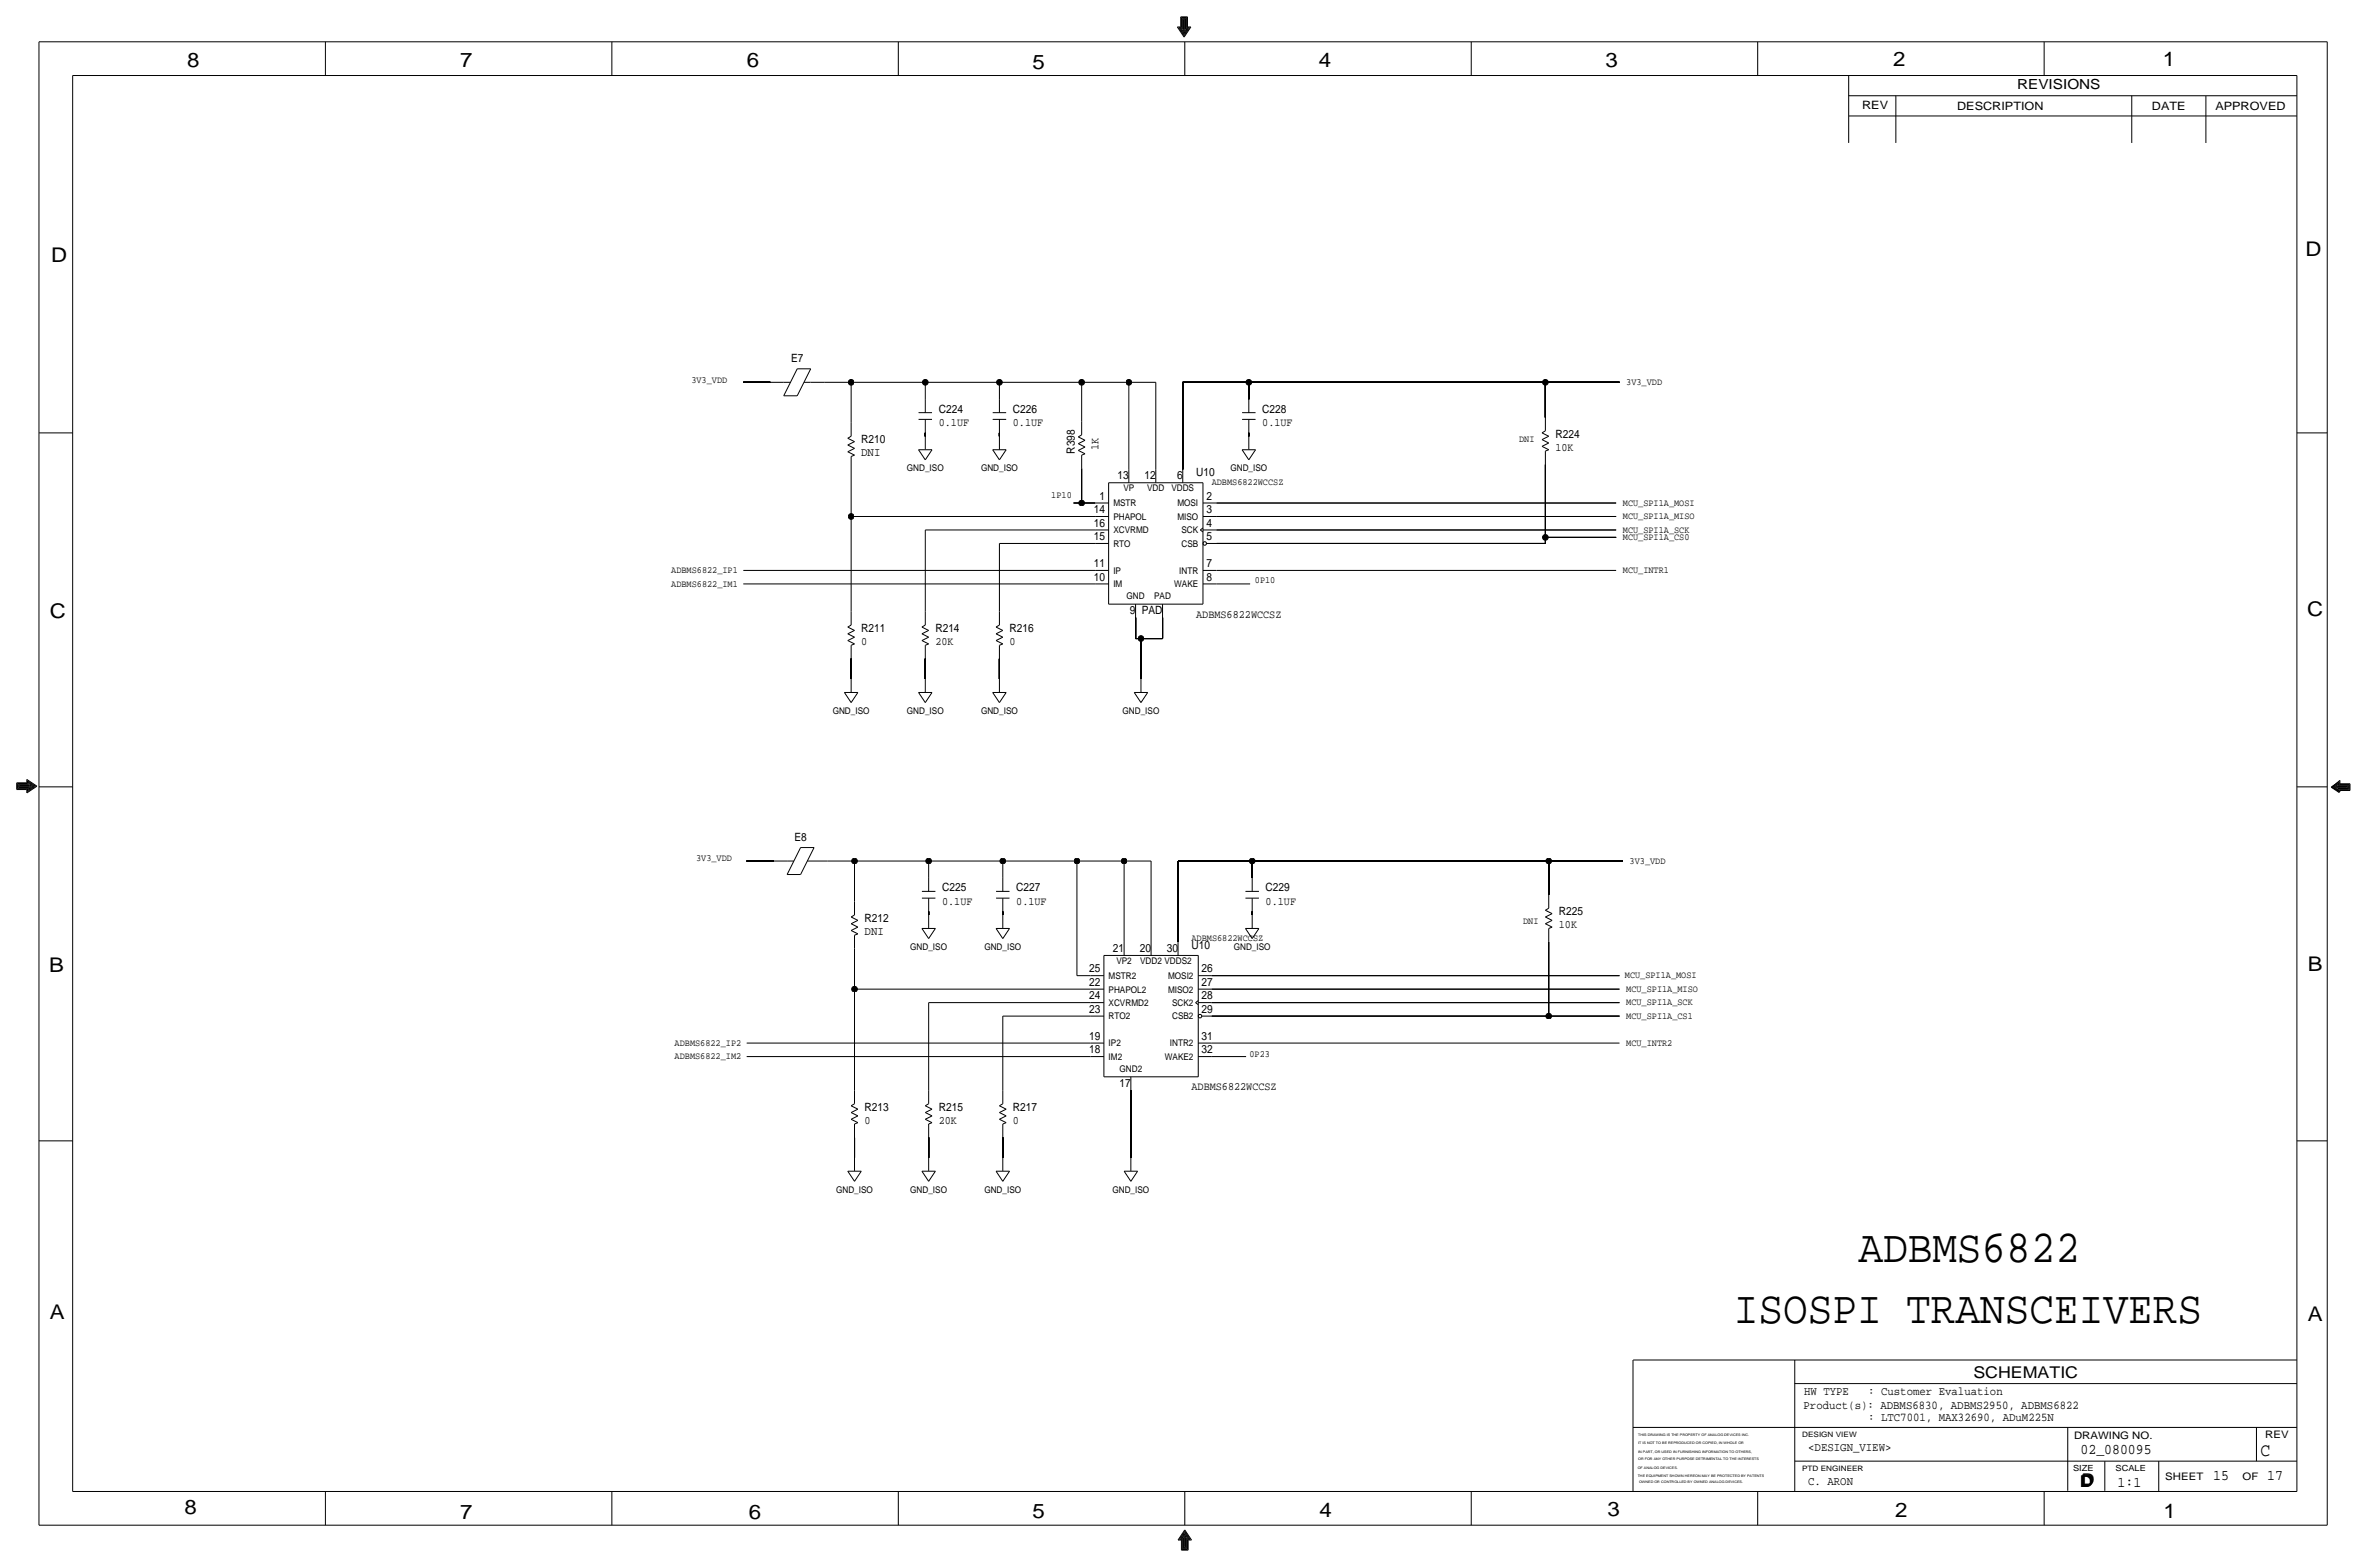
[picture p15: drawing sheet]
<svg xmlns="http://www.w3.org/2000/svg" width="892mm" height="590mm" viewBox="0 0 892 590" stroke-linecap="round" stroke-linejoin="round" font-family="sans-serif">
<defs><g id="words">
<g font-size="17.4">
<text x="700.3" y="475.5">ADBMS6822</text>
<text x="653.3" y="498.3">ISOSPI TRANSCEIVERS</text>
</g>
<g font-size="7.6">
<text x="70.6" y="25.4">8</text>
<text x="173.4" y="25.4">7</text>
<text x="281.4" y="25.1">6</text>
<text x="389.1" y="26.2">5</text>
<text x="497" y="25.4">4</text>
<text x="605" y="25.1">3</text>
<text x="713.4" y="24.9">2</text>
<text x="815" y="24.9">1</text>
<text x="19.3" y="98.8">D</text>
<text x="868.9" y="96.5">D</text>
<text x="18.7" y="232.7">C</text>
<text x="869.4" y="232.2">C</text>
<text x="869.6" y="365.8">B</text>
<text x="18.5" y="366">B</text>
<text x="18.7" y="496.8">A</text>
<text x="869.6" y="497.6">A</text>
<text x="69.5" y="570.5">8</text>
<text x="173.4" y="572.3">7</text>
<text x="282.1" y="572.3">6</text>
<text x="389.1" y="571.8">5</text>
<text x="497.3" y="571.5">4</text>
<text x="605.7" y="571.2">3</text>
<text x="714.2" y="571.5">2</text>
<text x="815.3" y="572">1</text>
</g>
<text font-size="7" x="851.9" y="548.4">C</text>
<g font-size="6.1">
<text x="743.7" y="518.9">SCHEMATIC</text>
<text x="783.8" y="560.3">D</text>
<text x="784.3" y="559.8">D</text>
</g>
<g font-size="5.6">
<text x="784" y="547.9">02_080095</text>
<text x="834.1" y="557.5">15</text>
<text x="854.4" y="557.5">17</text>
<text x="798" y="560.1">1:1</text>
</g>
<text font-size="5.2" x="760.2" y="33.5">REVISIONS</text>
<g font-size="4.5">
<text x="324.6" y="172">DNI</text>
<text x="325.8" y="352.3">DNI</text>
<text x="679.9" y="525.5">HW TYPE</text>
<text x="704" y="525.5">: Customer Evaluation</text>
<text x="679.7" y="530.9">Product(s): ADBMS6830, ADBMS2950, ADBMS6822</text>
<text x="704" y="535.2">: LTC7001, MAX32690, ADuM225N</text>
<text x="681.4" y="546.6">&lt;DESIGN_VIEW&gt;</text>
<text x="681.4" y="559.3">C. ARON</text>
</g>
<g font-size="4.3">
<text x="701.8" y="41.1">REV</text>
<text x="737.6" y="41.4">DESCRIPTION</text>
<text x="811" y="41.4">DATE</text>
<text x="834.8" y="41.4">APPROVED</text>
<text x="298.1" y="136.4">E7</text>
<text x="353.8" y="155.4">C224</text>
<text x="381.7" y="155.4">C226</text>
<text x="475.7" y="155.4">C228</text>
<text x="353.8" y="160.5">0.1UF</text>
<text x="381.7" y="160.5">0.1UF</text>
<text x="475.7" y="160.5">0.1UF</text>
<text x="324.6" y="166.9">R210</text>
<text x="586.2" y="164.8">R224</text>
<text x="405.1" y="170.9" transform="rotate(-90 405.1 170.9)">R398</text>
<text x="414" y="169.7" transform="rotate(-90 414 169.7)">1K</text>
<text x="586.2" y="169.9">10K</text>
<text x="450.8" y="179.3">U10</text>
<text x="421.1" y="180.6">13</text>
<text x="431.3" y="180.6">12</text>
<text x="443.6" y="180.6">6</text>
<text x="414.4" y="188.2">1</text>
<text x="454.6" y="188.2">2</text>
<text x="412.3" y="193.3">14</text>
<text x="454.6" y="193.3">3</text>
<text x="412.3" y="198.4">16</text>
<text x="412.3" y="203.5">15</text>
<text x="454.6" y="198.4">4</text>
<text x="454.6" y="203.5">5</text>
<text x="412.3" y="213.6">11</text>
<text x="454.6" y="213.6">7</text>
<text x="412.3" y="218.7">10</text>
<text x="454.6" y="218.7">8</text>
<text x="425.8" y="231.4">9</text>
<text x="430.2" y="231.4">PAD</text>
<text x="450.8" y="232.7">ADBMS6822WCCSZ</text>
<text x="324.6" y="238">R211</text>
<text x="352.5" y="238">R214</text>
<text x="380.4" y="238">R216</text>
<text x="324.6" y="243.1">0</text>
<text x="352.5" y="243.1">20K</text>
<text x="380.4" y="243.1">0</text>
<text x="299.4" y="316.7">E8</text>
<text x="355" y="335.8">C225</text>
<text x="383" y="335.8">C227</text>
<text x="477" y="335.8">C229</text>
<text x="355" y="340.9">0.1UF</text>
<text x="383" y="340.9">0.1UF</text>
<text x="477" y="340.9">0.1UF</text>
<text x="325.8" y="347.2">R212</text>
<text x="587.5" y="344.7">R225</text>
<text x="587.5" y="349.8">10K</text>
<text x="419.4" y="358.6">21</text>
<text x="429.5" y="358.6">20</text>
<text x="439.7" y="358.6">30</text>
<text x="449" y="357.4">U10</text>
<text x="410.5" y="371.3">22</text>
<text x="410.5" y="366.3">25</text>
<text x="452.8" y="366.3">26</text>
<text x="452.8" y="371.3">27</text>
<text x="410.5" y="376.4">24</text>
<text x="452.8" y="376.4">28</text>
<text x="410.5" y="381.5">23</text>
<text x="452.8" y="381.5">29</text>
<text x="410.5" y="391.7">19</text>
<text x="452.8" y="391.7">31</text>
<text x="410.5" y="396.7">18</text>
<text x="452.8" y="396.7">32</text>
<text x="421.9" y="409.4">17</text>
<text x="449" y="410.7">ADBMS6822WCCSZ</text>
<text x="325.8" y="418.3">R213</text>
<text x="353.8" y="418.3">R215</text>
<text x="381.7" y="418.3">R217</text>
<text x="325.8" y="423.4">0</text>
<text x="353.8" y="423.4">20K</text>
<text x="381.7" y="423.4">0</text>
</g>
<g font-size="3.9">
<text x="781.6" y="542.1">DRAWING NO.</text>
<text x="853.6" y="541.8">REV</text>
<text x="816" y="557.4">SHEET</text>
<text x="845.1" y="557.5">OF</text>
</g>
<g font-size="3.6">
<text x="260.6" y="144.3">3V3_VDD</text>
<text x="612.9" y="145">3V3_VDD</text>
<text x="572.5" y="166.4">DNI</text>
<text x="456.6" y="182.9">ADBMS6822WCCSZ</text>
<text x="396.2" y="187.7">1P10</text>
<text x="611.6" y="190.5">MCU_SPI1A_MOSI</text>
<text x="611.6" y="195.6">MCU_SPI1A_MISO</text>
<text x="611.6" y="200.7">MCU_SPI1A_SCK</text>
<text x="611.6" y="203.5">MCU_SPI1A_CS0</text>
<text x="253" y="215.9">ADBMS6822_IP1</text>
<text x="611.6" y="215.9">MCU_INTR1</text>
<text x="253" y="221">ADBMS6822_IM1</text>
<text x="472.9" y="219.7">0P10</text>
<text x="262.3" y="324.4">3V3_VDD</text>
<text x="614.1" y="325.4">3V3_VDD</text>
<text x="574" y="348.2">DNI</text>
<text x="449" y="354.3">ADBMS6822WCCSZ</text>
<text x="612.3" y="368.3">MCU_SPI1A_MOSI</text>
<text x="612.9" y="373.6">MCU_SPI1A_MISO</text>
<text x="612.9" y="383.8">MCU_SPI1A_CS1</text>
<text x="612.9" y="378.7">MCU_SPI1A_SCK</text>
<text x="254.2" y="394">ADBMS6822_IP2</text>
<text x="612.9" y="394">MCU_INTR2</text>
<text x="254.2" y="399">ADBMS6822_IM2</text>
<text x="470.9" y="398.3">0P23</text>
</g>
<g font-size="3.5">
<text x="341.7" y="177.4">GND_ISO</text>
<text x="369.7" y="177.4">GND_ISO</text>
<text x="463.7" y="177.4">GND_ISO</text>
<text x="423.3" y="184.9">VP</text>
<text x="432.3" y="184.9">VDD</text>
<text x="441.4" y="184.9">VDDS</text>
<text x="419.6" y="190.8">MSTR</text>
<text x="443.7" y="190.8">MOSI</text>
<text x="419.6" y="195.8">PHAPOL</text>
<text x="443.7" y="195.8">MISO</text>
<text x="419.6" y="200.9">XCVRMD</text>
<text x="445.2" y="200.9">SCK</text>
<text x="419.6" y="206">RTO</text>
<text x="445.2" y="206">CSB</text>
<text x="419.6" y="216.2">IP</text>
<text x="419.6" y="221.2">IM</text>
<text x="442.5" y="221.2">WAKE</text>
<text x="444.4" y="216.2">INTR</text>
<text x="424.5" y="225.8">GND</text>
<text x="434.9" y="225.8">PAD</text>
<text x="313.8" y="268.9">GND_ISO</text>
<text x="341.7" y="268.9">GND_ISO</text>
<text x="369.7" y="268.9">GND_ISO</text>
<text x="423" y="268.9">GND_ISO</text>
<text x="343" y="357.8">GND_ISO</text>
<text x="371" y="357.8">GND_ISO</text>
<text x="464.9" y="357.8">GND_ISO</text>
<text x="420.7" y="363">VP2</text>
<text x="429.7" y="363">VDD2 VDDS2</text>
<text x="417.8" y="368.8">MSTR2</text>
<text x="440.2" y="368.8">MOSI2</text>
<text x="417.8" y="373.9">PHAPOL2</text>
<text x="440.2" y="373.9">MISO2</text>
<text x="417.8" y="379">XCVRMD2</text>
<text x="441.7" y="379">SCK2</text>
<text x="417.8" y="384">RTO2</text>
<text x="441.7" y="384">CSB2</text>
<text x="417.8" y="394.2">IP2</text>
<text x="440.9" y="394.2">INTR2</text>
<text x="417.8" y="399.3">IM2</text>
<text x="439" y="399.3">WAKE2</text>
<text x="421.9" y="403.9">GND2</text>
<text x="315.1" y="449.2">GND_ISO</text>
<text x="343" y="449.2">GND_ISO</text>
<text x="371" y="449.2">GND_ISO</text>
<text x="419.2" y="449.2">GND_ISO</text>
</g>
<g font-size="3.2">
<text x="781.3" y="554">SIZE</text>
<text x="797.3" y="554">SCALE</text>
</g>
<g font-size="2.8">
<text x="679.1" y="541.3">DESIGN VIEW</text>
<text x="679.1" y="554">PTD ENGINEER</text>
</g>
<g font-size="1.3">
<text x="617.3" y="543.9">IT IS NOT TO BE REPRODUCED OR COPIED, IN WHOLE OR</text>
<text x="617.3" y="541.1">THIS DRAWING IS THE PROPERTY OF ANALOG DEVICES INC.</text>
<text x="617.3" y="550">OR FOR ANY OTHER PURPOSE DETRIMENTAL TO THE INTERESTS</text>
<text x="617.3" y="547.2">IN PART, OR USED IN FURNISHING INFORMATION TO OTHERS,</text>
<text x="617.2" y="553.2">OF ANALOG DEVICES.</text>
<text x="617.2" y="556.3">THE EQUIPMENT SHOWN HEREON MAY BE PROTECTED BY PATENTS</text>
<text x="617.7" y="558.8">OWNED OR CONTROLLED BY OWNED ANALOG DEVICES.</text>
</g>
</g></defs>
<!-- layer: Nets -->
<g fill="none" stroke="#000" stroke-width=".38">
<path d="M280.1 144h10.2zM310.6 144h10.2zM320.8 144v15.3zM320.8 144h27.9zM348.7 144v6.4zM348.7 144h27.9zM376.6 144v6.4zM376.6 144h31zM407.6 144v14.7zM407.6 144h17.8zM425.4 144v32.8zM425.4 144h10.2z"/>
<path d="M435.6 144v32.8zM445.7 144v32.8zM445.7 144h24.9zM470.6 144v6.4zM470.6 144h111.8zM582.4 144h27.9zM582.4 144v13.2zM320.8 177v17.6zM348.7 163.1v1.2zM376.6 163.1v1.2zM407.6 176.5v13zM470.6 163.1v1.2z"/>
<path d="M582.4 175v27.4zM320.8 194.6v35.8zM320.8 194.6h91.9zM348.7 199.6v30.8zM348.7 199.6h64zM404.6 189.5h3zM407.6 189.5h5.1zM458.4 194.6h150.6zM458.4 189.5h150.6zM458.4 199.6h150.6zM280.1 214.9h132.6zM280.1 220h132.6z"/>
<path d="M376.6 204.7v25.7zM376.6 204.7h36.1zM458.4 220h12.7zM458.4 214.9h150.6zM458.4 204.7h124zM582.4 202.4v2.3zM582.4 202.4h26.6zM427.9 232.7v7.8zM438.1 232.7v7.8zM320.8 248.2v7.6zM348.7 248.2v7.6zM376.6 248.2v7.6z"/>
<path d="M427.9 240.5h2.1zM430 240.5v15.3zM430 240.5h8.1zM281.4 324.4h10.1zM311.9 324.4h10.1zM322 324.4v15.2zM322 324.4h28zM350 324.4v6.3zM350 324.4h27.9zM377.9 324.4v6.3zM377.9 324.4h27.9zM405.8 324.4v43.1z"/>
<path d="M405.8 324.4h17.8zM423.6 324.4v30.4zM423.6 324.4h10.2zM433.8 324.4v30.4zM443.9 324.4v30.4zM443.9 324.4h28zM471.9 324.4v6.3zM471.9 324.4h111.7zM583.6 324.4v12.7zM583.6 324.4h28zM322 357.4v15.2zM350 343.4v1.3z"/>
<path d="M377.9 343.4v1.3zM471.9 343.4v1.3zM583.6 354.8v28zM322 372.6v38.1zM322 372.6h88.9zM350 377.7v33zM350 377.7h60.9zM405.8 367.5h5.1zM456.6 372.6h153.7zM456.6 367.5h153.7zM456.6 377.7h153.7zM281.4 392.9h129.5z"/>
<path d="M281.4 398h129.5zM377.9 382.8v27.9zM377.9 382.8h33zM456.6 398h13zM456.6 392.9h153.7zM456.6 382.8h127zM583.6 382.8h26.7zM426.2 410.7v25.4zM322 428.5v7.6zM350 428.5v7.6zM377.9 428.5v7.6z"/>
</g>
<g fill="#000" stroke="#000" stroke-width=".38">
<circle cx="320.8" cy="144" r="1.07"/>
<circle cx="348.7" cy="144" r="1.07"/>
<circle cx="376.6" cy="144" r="1.07"/>
<circle cx="407.6" cy="144" r="1.07"/>
<circle cx="425.4" cy="144" r="1.07"/>
<circle cx="470.6" cy="144" r="1.07"/>
<circle cx="582.4" cy="144" r="1.07"/>
<circle cx="320.8" cy="194.6" r="1.07"/>
<circle cx="407.6" cy="189.5" r="1.07"/>
<circle cx="582.4" cy="202.4" r="1.07"/>
<circle cx="430" cy="240.5" r="1.07"/>
<circle cx="322" cy="324.4" r="1.07"/>
<circle cx="350" cy="324.4" r="1.07"/>
<circle cx="377.9" cy="324.4" r="1.07"/>
<circle cx="405.8" cy="324.4" r="1.07"/>
<circle cx="423.6" cy="324.4" r="1.07"/>
<circle cx="471.9" cy="324.4" r="1.07"/>
<circle cx="583.6" cy="324.4" r="1.07"/>
<circle cx="322" cy="372.6" r="1.07"/>
<circle cx="583.6" cy="382.8" r="1.07"/>
</g>
<!-- layer: Components -->
<g fill="none" stroke="#000" stroke-width=".38">
<path d="M300.4 138.9l-5 10.2zM300.4 138.9h5.1zM305.5 138.9l-5.1 10.2zM290.3 144h5.1zM295.4 144h2.5zM295.4 149.1h5zM303 144h2.5zM305.5 144h5.1zM320.8 159.3v5zM346.2 155.4h5zM346.2 158h5zM348.7 158v5.1z"/>
<path d="M348.7 150.4v5zM374.1 155.4h5.1zM374.1 158h5.1zM376.6 158v5.1zM376.6 150.4v5zM407.6 158.7v5.1zM468.1 155.4h5.1zM468.1 158h5.1zM470.6 158v5.1zM470.6 150.4v5zM582.4 157.2v5.1zM319.5 165.1l1.3-.8z"/>
<path d="M319.5 165.1l2.5 1.3zM319.5 167.6l2.5-1.2zM319.5 167.6l2.5 1.3zM319.5 170.2l2.5-1.3zM319.5 170.2l2.5 1.2zM320.8 172v5zM320.8 172l1.2-.6zM346.2 169.4l2.5 3.8zM346.2 169.4h5zM348.7 164.3v5zM351.2 169.4l-2.5 3.8zM374.1 169.4l2.5 3.8z"/>
<path d="M374.1 169.4h5.1zM376.6 164.3v5zM379.2 169.4l-2.6 3.8zM406.3 164.6l1.3-.8zM406.3 164.6l2.6 1.3zM406.3 167.1l2.6-1.2zM406.3 167.1l2.6 1.3zM406.3 169.7l2.6-1.3zM406.3 169.7l2.6 1.2zM407.6 171.4v5.1zM407.6 171.4l1.3-.5zM425.4 176.8v5.1z"/>
<path d="M435.6 176.8v5.1zM445.7 176.8v5.1zM468.1 169.4l2.5 3.8zM468.1 169.4h5.1zM470.6 164.3v5zM473.2 169.4l-2.6 3.8zM581.1 163.1l1.3-.8zM581.1 163.1l2.5 1.2zM581.1 165.6l2.5-1.3zM581.1 165.6l2.5 1.3zM581.1 168.1l2.5-1.2zM581.1 168.1l2.5 1.3z"/>
<path d="M582.4 169.9v5.1zM582.4 169.9l1.2-.5zM412.7 199.6h5.1zM412.7 194.6h5.1zM412.7 189.5h5.1zM417.8 181.9h35.5zM417.8 181.9v45.7zM452.3 199.6l1 .8zM452.3 199.6l1-.7zM453.3 199.6h5.1zM453.3 194.6h5.1zM453.3 189.5h5.1z"/>
<path d="M453.3 181.9v45.7zM412.7 204.7h5.1zM412.7 214.9h5.1zM412.7 220h5.1zM453.3 220h5.1zM453.3 214.9h5.1zM454.7 204.7h3.7zM319.5 236.2l1.3-.7zM319.5 236.2l2.5 1.3zM319.5 238.8l2.5-1.3zM319.5 238.8l2.5 1.2zM320.8 230.4v5.1z"/>
<path d="M347.4 236.2l1.3-.7zM347.4 236.2l2.6 1.3zM347.4 238.8l2.6-1.3zM347.4 238.8l2.6 1.2zM348.7 230.4v5.1zM375.4 236.2l1.2-.7zM375.4 236.2l2.5 1.3zM375.4 238.8l2.5-1.3zM375.4 238.8l2.5 1.2zM376.6 230.4v5.1zM417.8 227.6h35.5zM427.9 227.6v5.1z"/>
<path d="M438.1 227.6v5.1zM319.5 241.3l2.5-1.3zM319.5 241.3l2.5 1.3zM320.8 255.8v5zM320.8 243.1v5.1zM320.8 243.1l1.2-.5zM347.4 241.3l2.6-1.3zM347.4 241.3l2.6 1.3zM348.7 255.8v5zM348.7 243.1v5.1zM348.7 243.1l1.3-.5zM375.4 241.3l2.5-1.3z"/>
<path d="M375.4 241.3l2.5 1.3zM376.6 243.1v5.1zM376.6 243.1l1.3-.5zM376.6 255.8v5zM430 255.8v5zM318.2 260.9l2.6 3.8zM318.2 260.9h5.1zM323.3 260.9l-2.5 3.8zM346.2 260.9l2.5 3.8zM346.2 260.9h5zM351.2 260.9l-2.5 3.8zM374.1 260.9l2.5 3.8z"/>
<path d="M374.1 260.9h5.1zM379.2 260.9l-2.6 3.8zM427.4 260.9l2.6 3.8zM427.4 260.9h5.1zM432.5 260.9l-2.5 3.8zM301.7 319.3l-5.1 10.1zM301.7 319.3h5.1zM306.8 319.3l-5.1 10.1zM291.5 324.4h5.1zM296.6 324.4h2.6zM296.6 329.4h5.1zM304.2 324.4h2.6z"/>
<path d="M306.8 324.4h5.1zM322 339.6v5.1zM347.4 335.8h5.1zM347.4 338.3h5.1zM350 338.3v5.1zM350 330.7v5.1zM375.4 335.8h5zM375.4 338.3h5zM377.9 338.3v5.1zM377.9 330.7v5.1zM469.3 335.8h5.1zM469.3 338.3h5.1z"/>
<path d="M471.9 338.3v5.1zM471.9 330.7v5.1zM583.6 337.1v5zM320.8 345.4l1.2-.7zM320.8 345.4l2.5 1.3zM320.8 348l2.5-1.3zM320.8 348l2.5 1.2zM320.8 350.5l2.5-1.3zM320.8 350.5l2.5 1.3zM322 352.3v5.1zM322 352.3l1.3-.5zM347.4 349.8l2.6 3.8z"/>
<path d="M347.4 349.8h5.1zM350 344.7v5zM352.5 349.8l-2.5 3.8zM375.4 349.8l2.5 3.8zM375.4 349.8h5zM377.9 344.7v5zM380.4 349.8l-2.5 3.8zM416 359.9h35.6zM416 359.9v45.7zM423.6 354.8v5.1zM433.8 354.8v5.1zM443.9 354.8v5.1z"/>
<path d="M451.6 359.9v45.7zM469.3 349.8l2.6 3.8zM469.3 349.8h5.1zM471.9 344.7v5zM474.4 349.8l-2.5 3.8zM582.4 342.9l1.2-.8zM582.4 342.9l2.5 1.3zM582.4 345.4l2.5-1.2zM582.4 345.4l2.5 1.3zM582.4 348l2.5-1.3zM582.4 348l2.5 1.2zM583.6 349.8v5z"/>
<path d="M583.6 349.8l1.3-.6zM410.9 377.7h5.1zM410.9 372.6h5.1zM410.9 367.5h5.1zM450.5 377.7l1.1 .8zM450.5 377.7l1.1-.8zM451.6 377.7h5zM451.6 372.6h5zM451.6 367.5h5zM410.9 382.8h5.1zM410.9 392.9h5.1zM410.9 398h5.1z"/>
<path d="M451.6 398h5zM451.6 392.9h5zM452.9 382.8h3.7zM320.8 416.6l1.2-.8zM320.8 416.6l2.5 1.2zM320.8 419.1l2.5-1.3zM320.8 419.1l2.5 1.3zM322 410.7v5.1zM348.7 416.6l1.3-.8zM348.7 416.6l2.5 1.2zM348.7 419.1l2.5-1.3zM348.7 419.1l2.5 1.3z"/>
<path d="M350 410.7v5.1zM376.6 416.6l1.3-.8zM376.6 416.6l2.6 1.2zM376.6 419.1l2.6-1.3zM376.6 419.1l2.6 1.3zM377.9 410.7v5.1zM416 405.6h35.6zM426.2 405.6v5.1zM320.8 421.6l2.5-1.2zM320.8 421.6l2.5 1.3zM322 436.1v5zM322 423.4v5.1z"/>
<path d="M322 423.4l1.3-.5zM348.7 421.6l2.5-1.2zM348.7 421.6l2.5 1.3zM350 436.1v5zM350 423.4v5.1zM350 423.4l1.2-.5zM376.6 421.6l2.6-1.2zM376.6 421.6l2.6 1.3zM377.9 436.1v5zM377.9 423.4v5.1zM377.9 423.4l1.3-.5zM426.2 436.1v5z"/>
<path d="M319.5 441.2l2.5 3.8zM319.5 441.2h5.1zM324.6 441.2l-2.6 3.8zM347.4 441.2l2.6 3.8zM347.4 441.2h5.1zM352.5 441.2l-2.5 3.8zM375.4 441.2l2.5 3.8zM375.4 441.2h5zM380.4 441.2l-2.5 3.8zM423.6 441.2l2.6 3.8zM423.6 441.2h5.1zM428.7 441.2l-2.5 3.8z"/>
<circle cx="454" cy="204.7" r=".67"/>
<circle cx="452.2" cy="382.8" r=".67"/>
</g>
<!-- layer: Page Border and Title Block -->
<g fill="none" stroke="#000" stroke-width=".38">
<path d="M14.7 15.7v558.8zM14.7 15.7h862.3zM122.6 15.7v12.7zM230.6 15.7v12.7zM338.5 15.7v12.7zM443.7 10.2h1.3zM443.7 10.2l2.5 3.8zM444.2 10.4h1zM444.2 10.4l2 3.1zM444.7 10.7h.8zM444.7 10.7l1.5 2.3zM445 6.4h2.5z"/>
<path d="M445 6.4v3.8zM445.2 10.9l1 1.5zM445.2 10.9h.5zM445.2 6.6h2zM445.2 6.6v3.8zM445.5 6.9h1.5zM445.5 6.9v3.8zM445.7 7.1h1zM445.7 11.2h.3zM445.7 11.2l.5 .7zM445.7 7.1v3.8zM446 7.4h.5z"/>
<path d="M446 7.4v3.8zM446.2 7.6v4.1zM446.5 15.7v12.7zM446.5 11.2h.2zM446.5 7.4v3.8zM446.7 11.2l-.5 .7zM446.7 7.1v3.8zM446.7 10.9h.5zM447 6.9v3.8zM447 10.7h.8zM447.2 10.4h1.1zM447.2 10.9l-1 1.5z"/>
<path d="M447.2 6.6v3.8zM447.5 6.4v3.8zM447.5 10.2h1.3zM447.8 10.7l-1.6 2.3zM448.3 10.4l-2.1 3.1zM448.8 10.2l-2.6 3.8zM554.4 15.7v12.7zM662.4 15.7v12.7zM770.3 15.7v12.7zM877 15.7v558.8zM27.4 28.4h838.2zM27.4 28.4v533.4z"/>
<path d="M696.7 28.4v25.4zM696.7 36.1h168.9zM714.5 36.1v17.7zM803.4 36.1v17.7zM831.3 36.1v17.7zM865.6 28.4v533.4zM696.7 43.7h168.9zM14.7 163.1h12.7zM865.6 163.1h11.4zM6.3 297.4h3.8zM6.3 294.9v2.5zM6.3 294.9h3.8z"/>
<path d="M6.6 295.1h3.8zM6.6 295.1v2.1zM6.6 297.2h3.8zM6.8 295.4h3.8zM6.8 295.4v1.5zM6.8 296.9h3.8zM7.1 295.7h3.8zM7.1 295.7v1zM7.1 296.7h3.8zM7.3 295.9h3.8zM7.3 295.9v.5zM7.3 296.4h3.8z"/>
<path d="M7.6 296.2h4zM10.1 293.6l3.8 2.6zM10.1 298.7l3.8-2.5zM10.1 293.6v1.3zM10.1 297.4v1.3zM10.4 294.1l3 2.1zM10.4 298.2l3-2zM10.4 297.2v1zM10.4 294.1v1zM10.6 294.6l2.3 1.6zM10.6 297.7l2.3-1.5zM10.6 296.9v.8z"/>
<path d="M10.6 294.6v.8zM10.9 297.2l1.5-1zM10.9 295.1l1.5 1.1zM10.9 296.7v.5zM10.9 295.1v.6zM11.1 296.7l.8-.5zM11.1 295.7l.8 .5zM11.1 296.4v.3zM11.1 295.7v.2zM14.7 296.4h12.7zM865.6 296.4h11.4zM878.5 296.5l3 2.1z"/>
<path d="M878.5 296.5l3-2zM878.7 296.5l3.1-2.5zM878.7 296.5l3.1 1.8zM879 296.5l2.3 1.5zM879 296.5l2.3-1.5zM879.5 296.5l1.5 1zM879.5 296.5l1.5-1zM880 296.5l.8 .5zM880 296.5l.8-.5zM880.3 296.5h4zM880.8 296.8v.2zM880.8 296v.3z"/>
<path d="M880.8 296.8h3.8zM880.8 296.3h3.8zM881 297v.5zM881 295.5v.5zM881 297h3.8zM881 296h3.8zM881.3 297.3v.7zM881.3 295v.8zM881.3 297.3h3.8zM881.3 295.8h3.8zM881.5 297.5v1.1zM881.5 294.5v1z"/>
<path d="M881.5 297.5h3.8zM881.5 295.5h3.8zM881.8 294v1.2zM881.8 297.8v.5zM881.8 295.2h3.8zM881.8 297.8h3.8zM884.6 296.3v.5zM884.8 296v1zM885.1 295.8v1.5zM885.3 295.5v2zM885.6 295.2v2.6zM14.7 429.8h12.7z"/>
<path d="M865.6 429.8h11.4zM615.4 512.3v49.5zM615.4 512.3h250.2zM676.4 512.3v49.5zM615.4 537.7h250.2zM676.4 521.2h189.2zM779.2 537.7v23.9zM850.3 537.7v12.7zM676.4 550.4h189.2zM793.2 550.4v11.2zM813.5 550.4v11.4zM14.7 574.5h862.3z"/>
<path d="M27.4 561.8h838.2zM122.6 561.8v12.7zM230.6 561.8v12.7zM338.5 561.8v12.7zM444.4 579.9h1.1zM445 579.6h.7zM445.5 579.4h.5zM445.5 579.9v3.8zM445.7 579.6v3.8zM446 579.1h.2zM446 579.4v3.8zM446.2 579.1v3.8z"/>
<path d="M446.5 577.9l1 1.5zM446.5 577.9l-1 1.5zM446.5 578.4l.5 .7zM446.5 578.4l-.5 .7zM446.5 578.6v4.1zM446.5 577.3l-1.5 2.3zM446.5 577.3l1.5 2.3zM446.5 576.3l2.5 3.8zM446.5 576.3l-2.6 3.8zM446.5 576.8l-2.1 3.1zM446.5 576.8l2 3.1zM446.5 561.8v12.7z"/>
<path d="M446.7 579.1h.3zM446.7 579.1v3.8zM447 579.4h.5zM447 579.4v3.8zM447.2 579.6h.8zM447.2 579.6v3.8zM447.5 579.9h1zM447.5 579.9v3.8zM554.4 561.8v12.7zM662.4 561.8v12.7zM770.3 561.8v12.7zM443.9 580.1h1.3z"/>
<path d="M445.2 580.1v3.8zM445.2 583.9h2.6zM445.5 583.7h2zM445.7 583.4h1.5zM446 583.2h1zM446.2 582.9h.5zM447.8 580.1h1.2zM447.8 580.1v3.8z"/>
</g>
<use href="#words"/>
</svg>
